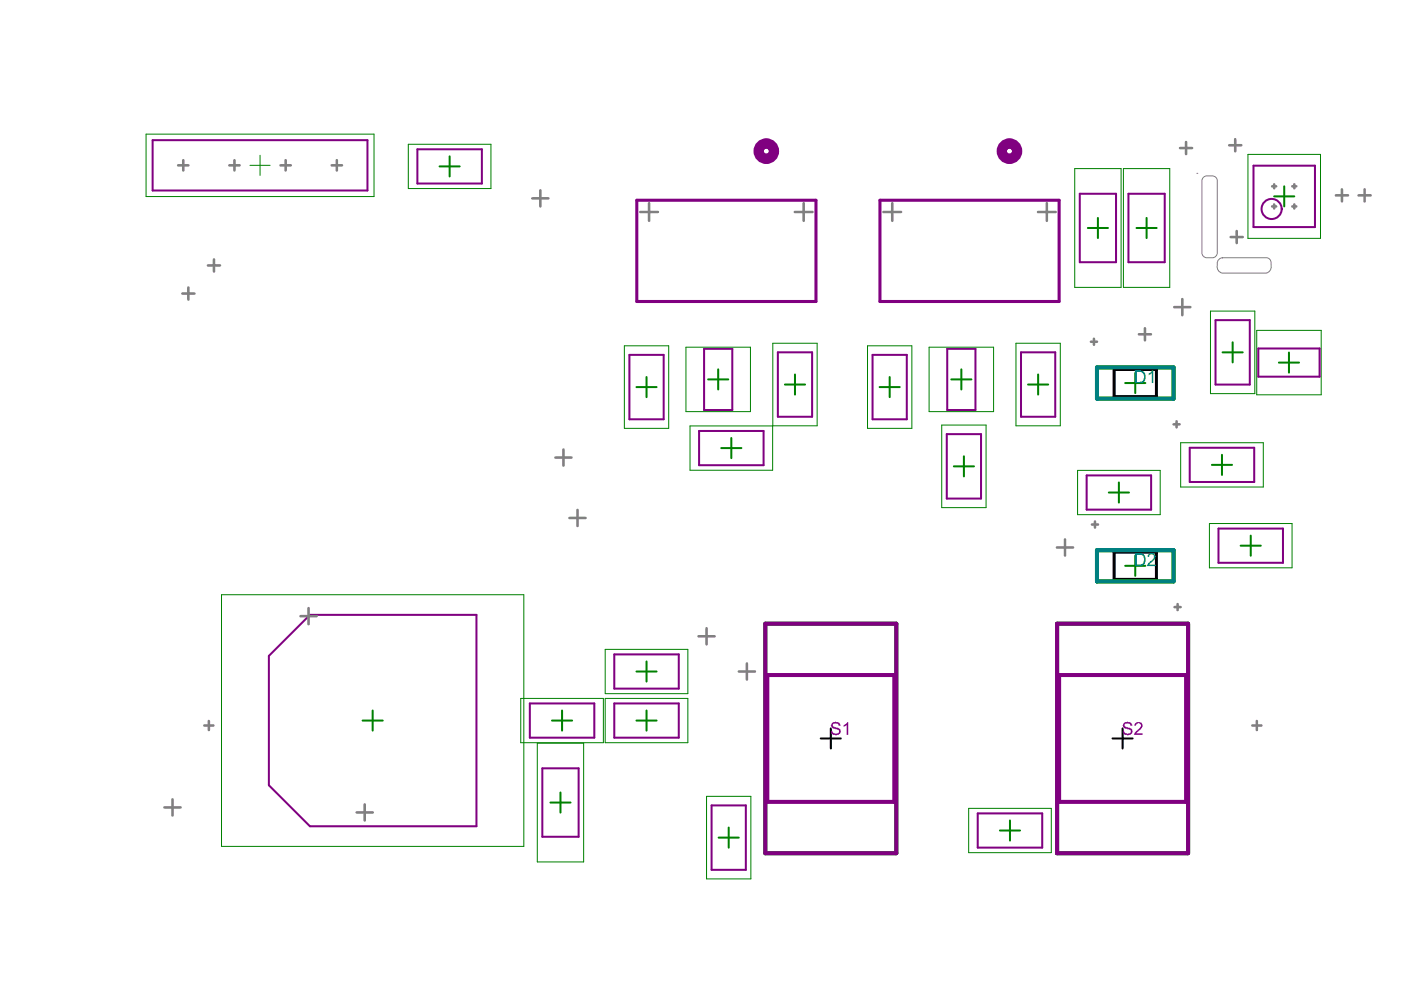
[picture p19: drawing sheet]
<svg xmlns="http://www.w3.org/2000/svg" width="297mm" height="210mm" viewBox="0 0 297 210" stroke-linecap="round" stroke-linejoin="round" font-family="sans-serif">
<path d="M174 156.6h4.3M176.1 154.4v4.3M235.9 156.6h4.2M238 154.4v4.3" fill="none" stroke="#000" stroke-width=".43"/>
<g fill="none" stroke="#008000" stroke-width=".43">
<path d="M93.2 35.3h4.3M95.3 33.1v4.3M272.3 39.5v4.3M230.6 48.3h4.3M232.8 46.2v4.3M241 48.3h4.2M243.1 46.2v4.3M270.1 41.6h4.3M137.1 79.9v4.3M152.3 78.3v4.3M168.6 79.4v4.3M188.6 79.9v4.3"/>
<path d="M203.8 78.3v4.3M220.1 79.4v4.3M240.7 79.1v4.2M259.2 74.7h4.3M261.3 72.6v4.2M271.1 76.9h4.3M273.3 74.7v4.3M134.9 82.1h4.3M150.1 80.4h4.3M152.9 95h4.3M155.1 92.9v4.2M166.4 81.5h4.3"/>
<path d="M186.5 82.1h4.3M201.7 80.4h4.3M202.2 98.9h4.3M204.4 96.7v4.3M218 81.5h4.2M238.6 81.2h4.2M256.9 98.6h4.3M259.1 96.4v4.3M235.1 104.4h4.3M237.2 102.3v4.3M238.6 120h4.2M240.7 117.8v4.3"/>
<path d="M263 115.7h4.3M265.2 113.6v4.2M76.9 152.8h4.2M79 150.6v4.3M117 152.8h4.3M119.2 150.6v4.3M134.9 152.8h4.3M134.9 142.4h4.3M137.1 140.2v4.3M137.1 150.6v4.3M116.7 170.2h4.3M118.8 168v4.3"/>
<path d="M152.4 177.6h4.2M154.5 175.5v4.2M212 176.1h4.3M214.1 174v4.2"/>
</g>
<path d="M232.6 77.9h16.2v6.6h-16.2zM232.6 116.7h16.2v6.6h-16.2zM162.3 132.2h27.7v48.7h-27.7zM224.1 132.2h27.8v48.7h-27.8z" fill="none" stroke="#008000" stroke-width=".85"/>
<g fill="none" stroke="#008000" stroke-width=".21">
<path d="M31 28.4h48.3v13.3h-48.3zM53 35.1h4.3M55.1 32.9v4.3M86.6 30.6h17.5v9.4h-17.5zM227.9 35.7h9.8v25.2h-9.8zM238.2 35.7h9.8v25.2h-9.8zM264.6 32.7h15.4v17.8h-15.4zM132.4 73.3h9.4v17.5h-9.4zM145.4 73.6h13.7v13.7h-13.7zM183.9 73.3h9.4v17.5h-9.4zM197 73.6h13.7v13.7h-13.7zM215.4 72.8h9.4v17.5h-9.4z"/>
<path d="M256.6 66h9.4v17.5h-9.4zM266.4 70h13.7v13.7h-13.7zM163.9 90.3h9.4v-17.5h-9.4l-.1 26.9h-17.5v-9.4h17.5M199.7 90.1h9.4v17.5h-9.4zM228.5 99.7h17.5v9.4h-17.5zM250.3 93.9h17.5v9.4h-17.5zM256.4 111h17.5v9.4h-17.5zM47 126.1h64.1v53.4h-64.1zM128.3 137.7h17.5v9.4h-17.5zM110.4 148.1h17.5v9.4h-17.5zM113.9 157.6h9.8v25.2h-9.8zM128.3 148.1h17.5v9.4h-17.5z"/>
<path d="M149.8 168.8h9.4v17.5h-9.4zM205.4 171.4h17.5v9.4h-17.5z"/>
</g>
<g fill="none" stroke="#800080" stroke-width=".43">
<path d="M32.4 29.7h45.5v10.7h-45.5zM88.5 31.7h13.7v7.2h-13.7zM265.8 35.1h13v13h-13zM228.9 41.1h7.7v14.5h-7.7zM239.3 41.1h7.6v14.5h-7.6zM133.4 75.2h7.3v13.7h-7.3zM149.3 74h6v12.9h-6zM164.9 74.7h7.3v13.7h-7.3zM185 75.2h7.3v13.7h-7.3zM200.8 74h6v12.9h-6zM216.5 74.7h7.2v13.7h-7.2zM257.7 67.9h7.3v13.6h-7.3z"/>
<path d="M266.8 73.9h13v6h-13zM148.2 91.4h13.7v7.2h-13.7zM200.7 92h7.3v13.7h-7.3zM252.2 94.9h13.7v7.3h-13.7zM230.4 100.8h13.7v7.3h-13.7zM258.3 112.1h13.7v7.2h-13.7zM57 139.1l8.7-8.7h35.3v44.8h-35.3l-8.7-8.7zM130.2 138.7h13.7v7.3h-13.7zM112.3 149.1h13.7v7.3h-13.7zM130.2 149.1h13.7v7.3h-13.7zM115 162.9h7.7v14.5h-7.7zM150.9 170.8h7.2v13.6h-7.2z"/>
<path d="M207.3 172.5h13.7v7.2h-13.7z"/>
<circle cx="269.6" cy="44.3" r="2.14"/>
</g>
<path d="M135 42.5h38v21.4h-38zM186.6 42.5h38v21.4h-38z" fill="none" stroke="#800080" stroke-width=".65"/>
<path d="M162.7 143.1h26.9v26.9h-26.9zM224.6 143.1h26.9v26.9h-26.9z" fill="none" stroke="#800080" stroke-width=".85"/>
<g fill="none" stroke="#800080" stroke-width="2.2">
<circle cx="162.5" cy="32" r="1.63"/>
<circle cx="214" cy="32" r="1.63"/>
</g>
<path d="M236.2 78.3h9v5.8h-9zM236.2 117.1h9v5.7h-9z" fill="none" stroke="#000" stroke-width=".64"/>
<path d="M232.6 77.9h16.2v6.6h-16.2zM232.6 116.7h16.2v6.6h-16.2z" fill="none" stroke="#008080" stroke-width=".85"/>
<g fill="#008080">
<path d="M243.4 117.5h.1a.83 .83 0 0 1 1.3 .1 .83 .83 0 0 1-.3 1.2l-.8 .9h1.4v.3h-1.9v-.1a1.72 1.72 0 0 1 1.1-1.2v-.1a.56 .56 0 0 0 .3-.9 .56 .56 0 0 0-.9 .2v.2h-.4z"/>
<path d="M243.5 79.2l.4-.2 .4-.5h.2v2.7h-.3v-2l-.7 .4z"/>
<path d="M241.1 117.6v2.1h.8a1.19 1.19 0 0 0 .1-2.1zM240.6 117.3h1.2a1.15 1.15 0 0 1 1.1 1.4 1.14 1.14 0 0 1-1.2 1.3h-1.1z"/>
<path d="M241.1 78.8v2.2h.6v-.1a.71 .71 0 0 0 .8-.7 .9 .9 0 0 0-.6-1.3v-.1zM240.6 78.5h1.1a1.43 1.43 0 0 1 1.2 1.1 1.43 1.43 0 0 1-.5 1.5l-1.8 .1z"/>
</g>
<path d="M162.3 132.2h27.7v48.7h-27.7zM224.1 132.2h27.8v48.7h-27.8z" fill="none" stroke="#800080" stroke-width=".85"/>
<g fill="#800080">
<path d="M238.2 153.3l.2-.1a1.06 1.06 0 0 1 1.7 .7h-.5l-.2-.5-.4-.1v.1a.36 .36 0 0 0-.5 .2 .36 .36 0 0 0 .3 .5l.5 .2a.76 .76 0 0 1 .8 .8 .76 .76 0 0 1-.8 .7l-.2 .1a1.22 1.22 0 0 1-1.1-.7v-.3h.3a.47 .47 0 0 0 .2 .5 .47 .47 0 0 0 .5 .1v.1l.2-.1a.44 .44 0 0 0 .5-.4 .44 .44 0 0 0-.5-.5h-.1a1.13 1.13 0 0 1-1.1-.8z"/>
<path d="M240.6 153.4a1.05 1.05 0 0 1 1.5 0 1.44 1.44 0 0 1-.7 1.7l-.5 .4h1.3v.3h-1.8a2.18 2.18 0 0 1 1.1-1.3l.2-.2a.54 .54 0 0 0 .2-.6 .54 .54 0 0 0-.4-.4l-.4 .1-.3 .5h-.3z"/>
<path d="M176.4 153.3l.2-.1a1.06 1.06 0 0 1 1.6 .7h-.4l-.2-.5-.5-.1v.1a.36 .36 0 0 0-.5 .2 .36 .36 0 0 0 .3 .5l.6 .2a.76 .76 0 0 1 .7 .8 .76 .76 0 0 1-.7 .7l-.3 .1a1.22 1.22 0 0 1-1.1-.7v-.3h.4a.47 .47 0 0 0 .1 .5 .47 .47 0 0 0 .5 .1v.1l.2-.1a.44 .44 0 0 0 .6-.4 .44 .44 0 0 0-.6-.5h-.1a1.13 1.13 0 0 1-1.1-.8z"/>
<path d="M178.9 153.8l.4-.3 .3-.4h.2v2.7h-.3v-2.2l-.5 .5z"/>
</g>
<path d="M253.7 36.8h.1M255 37.8l.7-.5h1.3a1.03 1.03 0 0 1 1.1 1.1v15.2a1.03 1.03 0 0 1-1.1 1h-1.1a1.03 1.03 0 0 1-1.1-1v-15.4zM258.3 55.2l.8-.6h9.3a1.32 1.32 0 0 1 1.1 1.8 1.32 1.32 0 0 1-1.1 1.5h-9.2a1.53 1.53 0 0 1-1.1-2z" fill="none" stroke="#808080" stroke-width=".21"/>
<g fill="none" stroke="#808080" stroke-width=".54">
<path d="M37.8 35.1h2.1M38.9 34v2.1M48.6 35.1h2.2M49.7 34v2.1M59.5 35.1h2.2M60.6 34v2.1M70.3 35.1h2.2M71.4 34v2.1M250.2 31.4h2.5M251.5 30.1v2.6M260.6 30.8h2.6M261.9 29.5v2.6"/>
<path d="M269.7 39.5h.9M270.1 39.1v.8M274 39.5h.8M274.4 39.1v.8M44.1 56.3h2.5M45.4 55v2.6M112.8 42.1h3.5M114.6 40.4v3.4M135.7 45h3.8M137.6 43.1v3.7M168.5 45h3.8M170.4 43.1v3.7"/>
<path d="M187.3 45h3.7M189.2 43.1v3.7M220.1 45h3.7M221.9 43.1v3.7M260.9 50.3h2.6M262.2 49v2.5M269.7 43.8h.9M270.1 43.3v.9M274 43.8h.8M274.4 43.3v.9M283.2 41.4h2.6M284.5 40.1v2.6"/>
<path d="M288 41.4h2.6M289.3 40.1v2.6M38.7 62.2h2.5M39.9 61v2.5M231.3 72.5h1.3M231.9 71.8v1.3M241.5 70.9h2.5M242.7 69.6v2.6M249 65.1h3.4M250.7 63.4v3.4M117.8 97h3.4M119.5 95.3v3.4"/>
<path d="M248.8 90h1.3M249.5 89.3v1.3M120.7 109.8h3.5M122.4 108.1v3.4M224.1 116.1h3.4M225.8 114.4v3.4M231.5 111.2h1.3M232.2 110.6v1.3M63.7 130.6h3.4M65.4 128.9v3.4M148.1 134.9h3.4M149.8 133.2v3.4"/>
<path d="M249 128.7h1.3M249.7 128.1v1.3M43.3 153.8h1.9M44.3 152.9v1.9M156.6 142.4h3.5M158.4 140.7v3.4M265.5 153.8h1.9M266.5 152.9v1.9M34.9 171.2h3.4M36.6 169.5v3.4M75.6 172.3h3.4M77.3 170.6v3.4"/>
</g>
</svg>
